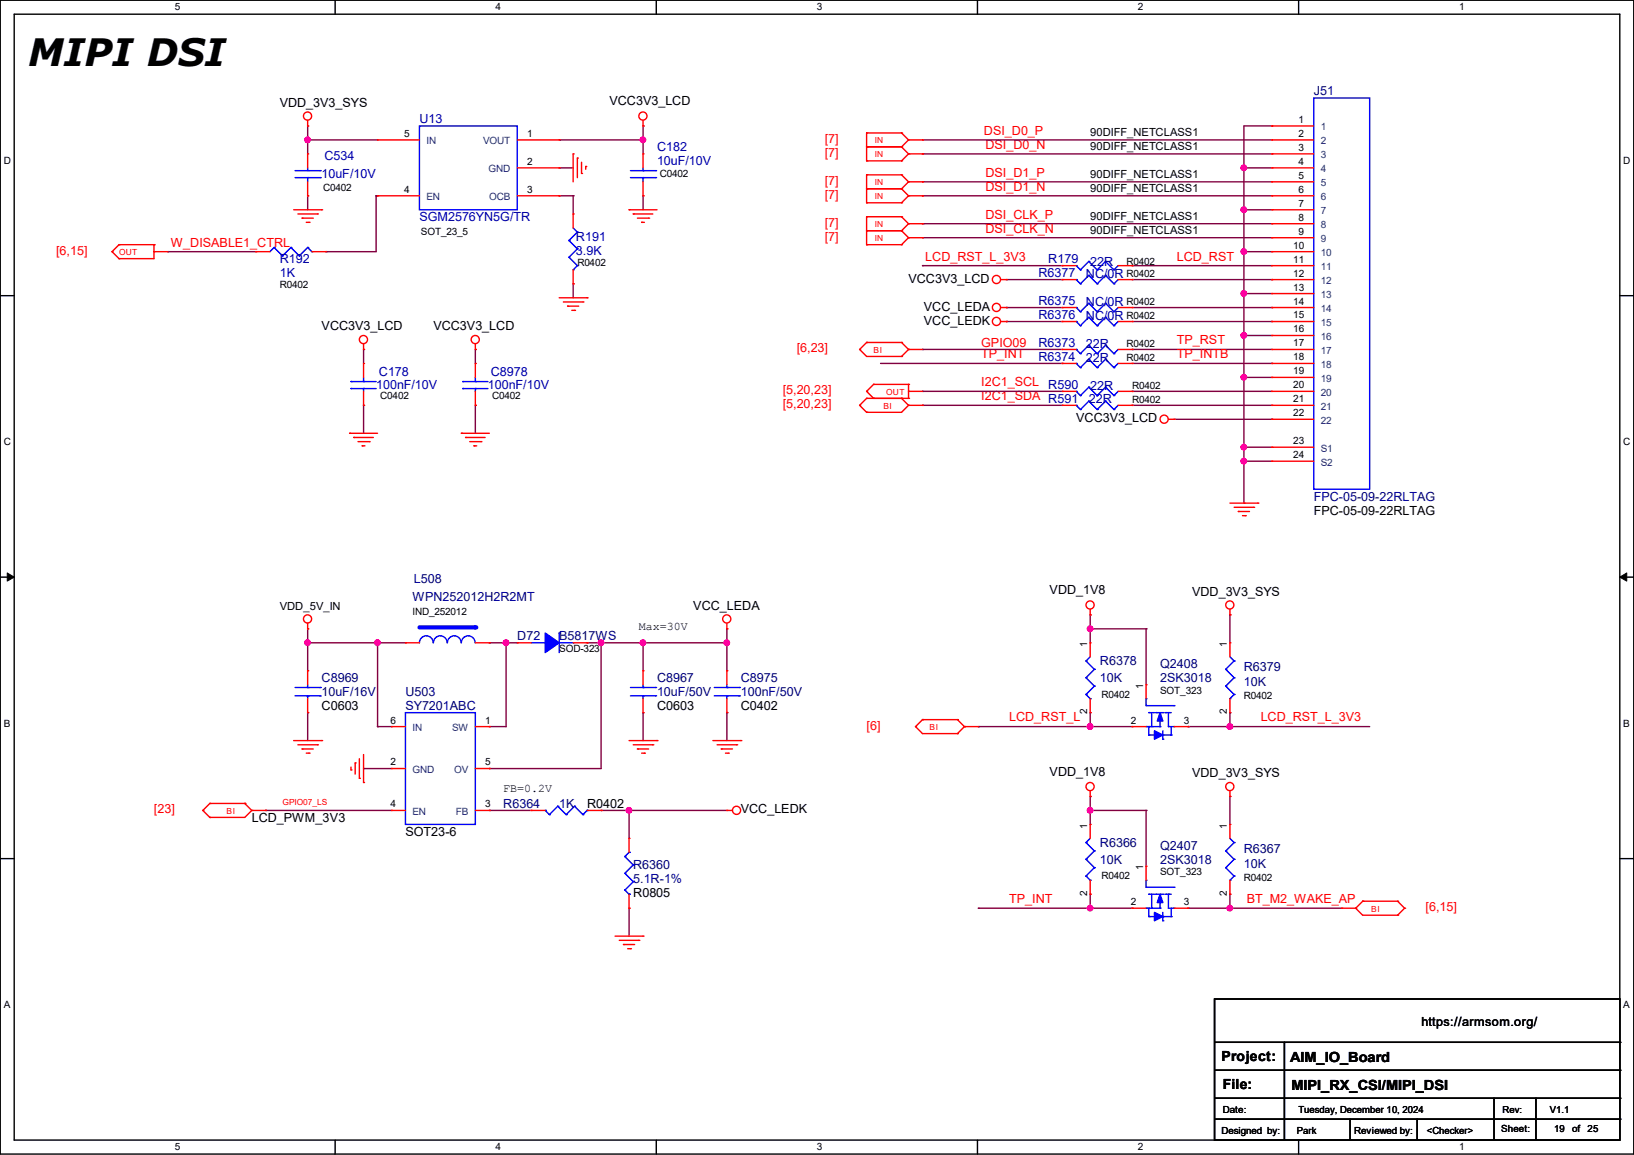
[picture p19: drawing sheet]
<svg xmlns="http://www.w3.org/2000/svg" width="297mm" height="210mm" viewBox="0 0 297 210" stroke-linecap="round" stroke-linejoin="round" font-family="sans-serif">
<defs><g id="words">
<text font-size="6.9" x="5.1" y="12">MIPI DSI</text>
<g font-size="2.5">
<text x="222" y="192.9">Project:</text>
<text x="222.3" y="198">File:</text>
<text x="234.5" y="193.2">AIM_IO_Board</text>
<text x="234.7" y="198.2">MIPI_RX_CSI/MIPI_DSI</text>
</g>
<g font-size="2.3" fill="#000080">
<text x="238.8" y="17.4">J51</text>
<text x="238.8" y="91">FPC-05-09-22RLTAG</text>
<text x="75.2" y="106">L508</text>
<text x="75" y="109.3">WPN252012H2R2MT</text>
<text x="94" y="116.4">D72</text>
<text x="101.7" y="116.4">B5817WS</text>
<text x="58.5" y="124">C8969</text>
<text x="119.4" y="124">C8967</text>
<text x="134.7" y="124">C8975</text>
<text x="199.9" y="121">R6378</text>
<text x="199.9" y="124">10K</text>
<text x="210.9" y="121.5">Q2408</text>
<text x="210.9" y="124">2SK3018</text>
<text x="226.1" y="122">R6379</text>
<text x="226.1" y="124.8">10K</text>
<text x="58.5" y="126.6">10uF/16V</text>
<text x="73.7" y="126.6">U503</text>
<text x="73.7" y="129.1">SY7201ABC</text>
<text x="119.4" y="126.6">10uF/50V</text>
<text x="134.7" y="126.6">100nF/50V</text>
<text x="91.5" y="146.9">R6364</text>
<text x="101.6" y="146.9">1K</text>
<text x="199.9" y="154">R6366</text>
<text x="210.9" y="154.5">Q2407</text>
<text x="226.1" y="155">R6367</text>
<text x="115.1" y="158.1">R6360</text>
<text x="115.1" y="160.6">5.1R-1%</text>
<text x="199.9" y="157.1">10K</text>
<text x="210.9" y="157.1">2SK3018</text>
<text x="226.1" y="157.8">10K</text>
</g>
<g font-size="2.3">
<text x="50.8" y="19.4">VDD_3V3_SYS</text>
<text x="110.8" y="19.1">VCC3V3_LCD</text>
<text x="165.1" y="51.4">VCC3V3_LCD</text>
<text x="167.9" y="56.5">VCC_LEDA</text>
<text x="167.9" y="59">VCC_LEDK</text>
<text x="58.5" y="60">VCC3V3_LCD</text>
<text x="78.8" y="60">VCC3V3_LCD</text>
<text x="195.6" y="76.8">VCC3V3_LCD</text>
<text x="238.8" y="93.6">FPC-05-09-22RLTAG</text>
<text x="126" y="110.8">VCC_LEDA</text>
<text x="190.8" y="108">VDD_1V8</text>
<text x="216.7" y="108.3">VDD_3V3_SYS</text>
<text x="58.5" y="129.1">C0603</text>
<text x="119.4" y="129.1">C0603</text>
<text x="134.7" y="129.1">C0402</text>
<text x="190.8" y="141.1">VDD_1V8</text>
<text x="216.7" y="141.3">VDD_3V3_SYS</text>
<text x="45.8" y="149.4">LCD_PWM_3V3</text>
<text x="106.7" y="146.9">R0402</text>
<text x="134.7" y="147.9">VCC_LEDK</text>
<text x="73.7" y="152">SOT23-6</text>
<text x="115.1" y="163.2">R0805</text>
<text x="258.4" y="186.5">https://armsom.org/</text>
</g>
<g font-size="2.3" fill="#0000a0">
<text x="76.2" y="22.4">U13</text>
<text x="59" y="29">C534</text>
<text x="119.4" y="27.5">C182</text>
<text x="58.5" y="32.3">10uF/10V</text>
<text x="119.4" y="30.1">10uF/10V</text>
<text x="76.2" y="40.2">SGM2576YN5G/TR</text>
<text x="50.8" y="47.8">R192</text>
<text x="104.7" y="43.8">R191</text>
<text x="104.7" y="46.3">3.9K</text>
<text x="190.5" y="47.8">R179</text>
<text x="50.8" y="50.4">1K</text>
<text x="188.8" y="50.4">R6377</text>
<text x="197.4" y="50.6">NC/0R</text>
<text x="198.2" y="48.3">22R</text>
<text x="188.8" y="55.5">R6375</text>
<text x="188.8" y="58">R6376</text>
<text x="197.4" y="55.7">NC/0R</text>
<text x="197.4" y="58.3">NC/0R</text>
<text x="188.8" y="65.6">R6374</text>
<text x="188.8" y="63.1">R6373</text>
<text x="197.4" y="65.9">22R</text>
<text x="197.4" y="63.3">22R</text>
<text x="68.4" y="70.7">100nF/10V</text>
<text x="68.9" y="68.4">C178</text>
<text x="88.7" y="70.7">100nF/10V</text>
<text x="89.2" y="68.4">C8978</text>
<text x="190.5" y="70.7">R590</text>
<text x="198.2" y="71">22R</text>
<text x="197.9" y="73.2">22R</text>
</g>
<g font-size="2.3" fill="#f00">
<text x="149.9" y="26">[7]</text>
<text x="149.9" y="28.5">[7]</text>
<text x="178.9" y="24.5">DSI_D0_P</text>
<text x="179.1" y="27.1">DSI_D0_N</text>
<text x="149.9" y="33.6">[7]</text>
<text x="179.1" y="32.1">DSI_D1_P</text>
<text x="179.1" y="34.7">DSI_D1_N</text>
<text x="149.9" y="36.2">[7]</text>
<text x="149.9" y="41.2">[7]</text>
<text x="179.1" y="39.8">DSI_CLK_P</text>
<text x="10.2" y="46.3">[6,15]</text>
<text x="31" y="44.8">W_DISABLE1_CTRL</text>
<text x="149.9" y="43.8">[7]</text>
<text x="168.2" y="47.4">LCD_RST_L_3V3</text>
<text x="179.1" y="42.3">DSI_CLK_N</text>
<text x="213.9" y="47.4">LCD_RST</text>
<text x="144.8" y="64.1">[6,23]</text>
<text x="178.4" y="65.2">TP_INT</text>
<text x="178.4" y="63">GPIO09</text>
<text x="213.9" y="62.6">TP_RST</text>
<text x="213.9" y="65.2">TP_INTB</text>
<text x="142.3" y="71.7">[5,20,23]</text>
<text x="178.4" y="70.2">I2C1_SCL</text>
<text x="142.3" y="74.3">[5,20,23]</text>
<text x="178.4" y="72.8">I2C1_SDA R591</text>
<text x="183.4" y="131.2">LCD_RST_L</text>
<text x="229.2" y="131.2">LCD_RST_L_3V3</text>
<text x="157.5" y="132.7">[6]</text>
<text x="28" y="147.9">[23]</text>
<text x="183.4" y="164.2">TP_INT</text>
<text x="226.6" y="164.2">BT_M2_WAKE_AP</text>
<text x="259.1" y="165.7">[6,15]</text>
</g>
<g font-size="2.1">
<text x="116.1" y="114.5">Max=30V</text>
<text x="91.5" y="143.9">FB=0.2V</text>
</g>
<g font-size="2">
<text x="198.2" y="27.3">90DIFF_NETCLASS1</text>
<text x="198.2" y="24.8">90DIFF_NETCLASS1</text>
<text x="198.2" y="32.4">90DIFF_NETCLASS1</text>
<text x="198.2" y="35">90DIFF_NETCLASS1</text>
<text x="198.2" y="40">90DIFF_NETCLASS1</text>
<text x="198.2" y="42.6">90DIFF_NETCLASS1</text>
<text x="50.8" y="110.9">VDD_5V_IN</text>
</g>
<g font-size="1.8">
<text x="31.7" y="1.9">5</text>
<text x="90.1" y="1.9">4</text>
<text x="148.5" y="1.9">3</text>
<text x="206.8" y="1.9">2</text>
<text x="265.2" y="1.9">1</text>
<text x="236.1" y="22.4">1</text>
<text x=".7" y="29.8">D</text>
<text x="73.5" y="24.9">5</text>
<text x="95.8" y="30">2</text>
<text x="95.8" y="24.9">1</text>
<text x="236.1" y="24.9">2</text>
<text x="236.1" y="27.4">3</text>
<text x="236.1" y="30">4</text>
<text x="295.1" y="29.8">D</text>
<text x="58.7" y="34.7">C0402</text>
<text x="73.5" y="35.1">4</text>
<text x="95.8" y="35.1">3</text>
<text x="119.9" y="32.1">C0402</text>
<text x="236.1" y="32.5">5</text>
<text x="236.1" y="35.1">6</text>
<text x="236.1" y="37.6">7</text>
<text x="236.1" y="40.1">8</text>
<text x="76.5" y="42.8">SOT_23_5</text>
<text x="235.1" y="45.2">10</text>
<text x="235.1" y="47.8">11</text>
<text x="236.1" y="42.7">9</text>
<text x="50.8" y="52.5">R0402</text>
<text x="104.9" y="48.4">R0402</text>
<text x="204.8" y="50.4">R0402</text>
<text x="204.8" y="48.1">R0402</text>
<text x="235.1" y="50.3">12</text>
<text x="235.1" y="52.8">13</text>
<text x="204.8" y="55.5">R0402</text>
<text x="204.8" y="58">R0402</text>
<text x="235.1" y="55.4">14</text>
<text x="235.1" y="57.9">15</text>
<text x="204.8" y="65.7">R0402</text>
<text x="204.8" y="63.1">R0402</text>
<text x="235.1" y="60.5">16</text>
<text x="235.1" y="63">17</text>
<text x="235.1" y="65.5">18</text>
<text x="205.8" y="70.7">R0402</text>
<text x="235.1" y="68.1">19</text>
<text x="235.1" y="70.6">20</text>
<text x="69.1" y="72.5">C0402</text>
<text x="89.5" y="72.5">C0402</text>
<text x="205.8" y="73.3">R0402</text>
<text x="235.1" y="73.2">21</text>
<text x="235.1" y="75.7">22</text>
<text x=".7" y="80.9">C</text>
<text x="235.1" y="80.8">23</text>
<text x="235.1" y="83.3">24</text>
<text x="295.1" y="80.9">C</text>
<text x="75" y="111.9">IND_252012</text>
<text x="101.6" y="118.5">SOD-323</text>
<text x="197.6" y="117.6" transform="rotate(-90 197.6 117.6)">1</text>
<text x="223" y="117.6" transform="rotate(-90 223 117.6)">1</text>
<text x="207.8" y="125.3" transform="rotate(-90 207.8 125.3)">1</text>
<text x="71" y="131.6">6</text>
<text x="88.2" y="131.6">1</text>
<text x="197.6" y="129.8" transform="rotate(-90 197.6 129.8)">2</text>
<text x="200.2" y="126.9">R0402</text>
<text x="205.6" y="131.6">2</text>
<text x="210.9" y="126.1">SOT_323</text>
<text x="215.2" y="131.6">3</text>
<text x="223" y="129.8" transform="rotate(-90 223 129.8)">2</text>
<text x="226.1" y="127.1">R0402</text>
<text x=".7" y="132.1">B</text>
<text x="295.1" y="132.1">B</text>
<text x="71" y="139.2">2</text>
<text x="88.2" y="139.2">5</text>
<text x="71" y="146.8">4</text>
<text x="88.2" y="146.8">3</text>
<text x="197.6" y="150.7" transform="rotate(-90 197.6 150.7)">1</text>
<text x="223" y="150.7" transform="rotate(-90 223 150.7)">1</text>
<text x="200.2" y="159.9">R0402</text>
<text x="207.8" y="158.3" transform="rotate(-90 207.8 158.3)">1</text>
<text x="210.9" y="159.1">SOT_323</text>
<text x="226.1" y="160.1">R0402</text>
<text x="197.6" y="162.9" transform="rotate(-90 197.6 162.9)">2</text>
<text x="205.6" y="164.6">2</text>
<text x="215.2" y="164.6">3</text>
<text x="223" y="162.9" transform="rotate(-90 223 162.9)">2</text>
<text x=".7" y="183.3">A</text>
<text x="295.1" y="183.3">A</text>
<text x="222.3" y="202.3">Date:</text>
<text x="236" y="202.3">Tuesday, December 10, 2024</text>
<text x="281.7" y="202.3">V1.1</text>
<text x="31.7" y="209.2">5</text>
<text x="90.1" y="209.2">4</text>
<text x="148.5" y="209.2">3</text>
<text x="206.8" y="209.2">2</text>
<text x="222" y="206.1">Designed by:</text>
<text x="235.7" y="206.1">Park</text>
<text x="246.2" y="206.1">Reviewed by:</text>
<text x="259.4" y="206.1">&lt;Checker&gt;</text>
<text x="265.2" y="209.2">1</text>
<text x="272.8" y="205.9">Sheet:</text>
<text x="282.5" y="205.9">19</text>
<text x="285.8" y="205.9">of</text>
<text x="288.6" y="205.9">25</text>
</g>
<g font-size="1.8" fill="#004080">
<text x="240.1" y="23.7">1</text>
<text x="77.5" y="26.2">IN</text>
<text x="87.8" y="26.2">VOUT</text>
<text x="240.1" y="26.2">2</text>
<text x="240.1" y="28.8">3</text>
<text x="88.8" y="31.3">GND</text>
<text x="240.1" y="31.3">4</text>
<text x="240.1" y="33.9">5</text>
<text x="77.5" y="36.4">EN</text>
<text x="88.9" y="36.4">OCB</text>
<text x="240.1" y="36.4">6</text>
<text x="240.1" y="38.9">7</text>
<text x="240.1" y="41.5">8</text>
<text x="240.1" y="44">9</text>
<text x="240.1" y="46.6">10</text>
<text x="240.1" y="49.1">11</text>
<text x="240.1" y="51.6">12</text>
<text x="240.1" y="54.2">13</text>
<text x="240.1" y="56.7">14</text>
<text x="240.1" y="59.3">15</text>
<text x="240.1" y="61.8">16</text>
<text x="240.1" y="64.3">17</text>
<text x="240.1" y="66.9">18</text>
<text x="240.1" y="69.4">19</text>
<text x="240.1" y="72">20</text>
<text x="240.1" y="74.5">21</text>
<text x="240.1" y="77">22</text>
<text x="240.1" y="82.1">S1</text>
<text x="240.1" y="84.7">S2</text>
<text x="75" y="132.9">IN</text>
<text x="82.2" y="132.9">SW</text>
<text x="75" y="140.5">GND</text>
<text x="82.5" y="140.5">OV</text>
<text x="75" y="148.2">EN</text>
<text x="82.8" y="148.2">FB</text>
</g>
<text font-size="1.7" x="273.1" y="202.3">Rev:</text>
<g font-size="1.5" fill="#f00">
<text x="159" y="26.1">IN</text>
<text x="159" y="28.6">IN</text>
<text x="159" y="33.7">IN</text>
<text x="159" y="36.2">IN</text>
<text x="159" y="41.3">IN</text>
<text x="21.6" y="46.4">OUT</text>
<text x="159" y="43.9">IN</text>
<text x="158.8" y="64.2">BI</text>
<text x="161.1" y="71.8">OUT</text>
<text x="160.6" y="74.3">BI</text>
<text x="169" y="132.8">BI</text>
<text x="41.2" y="148">BI</text>
<text x="51.4" y="146.4">GPIO07_LS</text>
<text x="249.2" y="165.8">BI</text>
</g>
</g></defs>
<path d="M0 0h297v209.8h-297zM2.6 2.6h291.8v204.7h-291.8z" fill="none" stroke="#000" stroke-width=".25"/>
<g fill="#fff">
<path d="M31.7 .3h1v2h-1z"/>
<path d="M31.7 207.6h1v1.9h-1z"/>
</g>
<path d="M60.9 0v2.6M60.9 207.3v2.5" fill="none" stroke="#000" stroke-width=".25"/>
<g fill="#fff">
<path d="M90.1 .3h1v2h-1z"/>
<path d="M90.1 207.6h1v1.9h-1z"/>
</g>
<path d="M119.3 0v2.6M119.3 207.3v2.5" fill="none" stroke="#000" stroke-width=".25"/>
<g fill="#fff">
<path d="M148.5 .3h.9v2h-.9z"/>
<path d="M148.5 207.6h.9v1.9h-.9z"/>
</g>
<path d="M177.7 0v2.6M177.7 207.3v2.5" fill="none" stroke="#000" stroke-width=".25"/>
<g fill="#fff">
<path d="M206.8 .3h1v2h-1z"/>
<path d="M206.8 207.6h1v1.9h-1z"/>
</g>
<path d="M236.1 0v2.6M236.1 207.3v2.5" fill="none" stroke="#000" stroke-width=".25"/>
<g fill="#fff">
<path d="M265.2 .3h1v2h-1z"/>
<path d="M265.2 207.6h1v1.9h-1z"/>
<path d="M.7 28.2h1.2v1.9h-1.2z"/>
<path d="M295.1 28.2h1.2v1.9h-1.2z"/>
<path d="M.7 79.3h1.2v2h-1.2z"/>
<path d="M295.1 79.3h1.2v2h-1.2z"/>
</g>
<path d="M0 53.8h2.6M294.4 53.8h2.6" fill="none" stroke="#000" stroke-width=".25"/>
<g fill="#fff">
<path d="M.7 130.5h1.2v2h-1.2z"/>
<path d="M295.1 130.5h1.1v2h-1.1z"/>
</g>
<path d="M0 104.9h2.6M294.4 104.9h2.6" fill="none" stroke="#000" stroke-width=".25"/>
<path d="M1.3 104.2l1.3 .7-1.3 .8zM294.4 104.9l1.3-.7v1.5z" fill="#000" stroke="#000" stroke-width=".18"/>
<g fill="#fff">
<path d="M.7 181.7h1.2v2h-1.2z"/>
<path d="M295.1 181.7h1.1v2h-1.1z"/>
</g>
<g fill="none" stroke="#000" stroke-width=".25">
<path d="M0 156.1h2.6M294.4 156.1h2.6M220.8 181.7h73.6v25.6h-73.6zM220.8 189.5h73.6M220.8 194.6h73.6M220.8 199.7h73.6M233.5 189.5v17.8M271.6 199.7v7.6M279.2 199.7v7.6M294.4 189.5h.1M294.4 194.6h.1M294.4 199.7h.1"/>
<path d="M220.8 203.5h73.6M233.5 207.3h.1M245.4 207.3h.1M245.4 203.5v3.8M257.6 207.3h.1M257.6 203.5v3.8M271.6 207.3h.1M279.2 207.3h.1M294.4 203.5h.1"/>
</g>
<g fill="none" stroke="#800040" stroke-width=".25">
<path d="M55.9 35.6h.1M55.9 22.9h.1M55.9 25.4h.1M55.9 25.4h12.7M55.9 22.9v5.1M55.9 35.6v2.5M68.4 35.6h.1M68.4 35.6v10.2h-9.2M68.4 35.6h.2M101.6 25.4h.1M101.6 30.5h.1M101.6 35.6h.1"/>
<path d="M101.6 25.4h15.3M101.6 30.5h2.6M101.6 35.6h2.6M104.2 35.6h.1M104.2 35.6v3.3M116.9 22.9h.1M116.9 35.6h.1M116.9 25.4h.1M116.9 22.9v5.1M116.9 35.6v2.5M167.7 28h.1M167.7 25.4h.1"/>
<path d="M167.7 33.1h.1M167.7 35.6h.1M167.7 25.4h63.5M167.7 35.6h63.5M167.7 28h63.5M167.7 33.1h63.5M226.1 30.5h.1M226.1 38.1h.1M226.1 30.5h5.1M226.1 38.1h5.1M231.2 22.9h.1M231.2 22.9h-5.1v68.6"/>
<path d="M30.5 45.8h.1M30.5 45.8h16M59.2 45.8h.1M104.2 51.6h.1M104.2 51.6v2.5M167.7 40.7h.1M167.7 43.2h.1M167.7 48.3h.1M167.7 48.3h25.4M167.7 40.7h63.5M167.7 43.2h63.5M182.9 55.9h.1"/>
<path d="M182.9 58.5h.1M182.9 50.8h.1M182.9 55.9h10.2M182.9 58.5h10.2M182.9 50.8h10.2M205.8 48.3h.1M205.8 48.3h25.4M205.8 55.9h25.4M205.8 58.5h25.4M205.8 50.8h25.4M226.1 45.8h.1M226.1 53.4h.1"/>
<path d="M226.1 45.8h5.1M226.1 53.4h5.1M231.2 55.9h.1M231.2 58.5h.1M231.2 50.8h.1M66.1 73.7h.1M66.1 63.5h.1M66.1 63.5v2.6M66.1 73.7v5.1M86.4 73.7h.1M86.4 63.5h.1M86.4 63.5v2.6"/>
<path d="M86.4 73.7v5.1M160.1 66.1h33M167.7 63.5h.1M167.7 73.7h.1M167.7 71.2h.1M167.7 63.5h25.4M167.7 71.2h25.4M167.7 73.7h25.4M193.1 66.1h.1M205.8 71.2h.1M205.8 73.7h.1M205.8 63.5h.1"/>
<path d="M205.8 66.1h25.4M205.8 63.5h25.4M205.8 71.2h25.4M205.8 73.7h25.4M213.4 76.2h17.8M226.1 61h.1M226.1 68.6h.1M226.1 61h5.1M226.1 68.6h5.1M231.2 76.2h.1M231.2 66.1h.1M226.1 81.3h.1"/>
<path d="M226.1 83.9h.1M226.1 91.5h.1M226.1 81.3h5.1M226.1 83.9h5.1M55.9 114.3h.1M55.9 116.9h.1M55.9 114.3v7.7M55.9 116.9h17.8M68.6 116.9h.1M68.6 116.9v15.2M88.9 116.9h.1M88.9 116.9h5.1"/>
<path d="M92 116.9h.1M92 116.9v15.2h-3.1M106.7 116.9h.1M106.7 116.9h25.4M109.3 116.9h.1M109.3 116.9v22.8h-20.4M116.9 116.9h.1M116.9 116.9v5.1M132.1 116.9h.1M132.1 114.3h.1M132.1 114.3v7.7M198.2 111.8h.1"/>
<path d="M198.2 114.3h.1M198.2 111.8v5.1M198.2 114.3h10.1M208.3 114.3h.1M208.3 114.3v10.2M223.6 111.8h.1M223.6 111.8v5.1M55.9 129.6h.1M55.9 129.6v5.1M66.1 139.7h.1M66.1 139.7h5.1M68.6 132.1h.1"/>
<path d="M68.6 132.1h2.6M88.9 132.1h.1M88.9 139.7h.1M116.9 129.6h.1M116.9 129.6v5.1M132.1 129.6h.1M132.1 129.6v5.1M177.8 132.1h.1M177.8 132.1h28M198.2 129.6h.1M198.2 132.1h.1M198.2 129.6v2.5"/>
<path d="M215.9 132.1h.1M215.9 132.1h33.1M223.6 132.1h.1M223.6 129.6h.1M223.6 129.6v2.5M48.3 147.4h.1M48.3 147.4h22.9M88.9 147.4h.1M88.9 147.4h7.7M109.3 147.4h.1M109.3 147.4h22.8M114.3 147.4h.1"/>
<path d="M114.3 147.4v5M198.2 144.8h.1M198.2 147.4h.1M198.2 147.4h10.1M198.2 144.8v5.1M208.3 147.4h.1M208.3 147.4v10.1M223.6 144.8h.1M223.6 144.8v5.1M114.3 165.1h.1M114.3 165.1v5.1M177.8 165.1h.1"/>
<path d="M177.8 165.1h28M198.2 162.6h.1M198.2 165.1h.1M198.2 162.6v2.5M215.9 165.1h.1M215.9 165.1h28M223.6 165.1h.1M223.6 162.6h.1M223.6 162.6v2.5"/>
</g>
<g fill="#f0f" stroke="#f0f" stroke-width=".25">
<circle cx="116.9" cy="25.4" r=".49"/>
<circle cx="132.1" cy="116.9" r=".49"/>
<circle cx="114.3" cy="147.3" r=".49"/>
<circle cx="116.9" cy="116.9" r=".49"/>
<circle cx="55.9" cy="116.9" r=".49"/>
<circle cx="92" cy="116.9" r=".49"/>
<circle cx="68.6" cy="116.9" r=".49"/>
<circle cx="109.2" cy="116.9" r=".49"/>
<circle cx="223.5" cy="165.1" r=".49"/>
<circle cx="198.1" cy="147.3" r=".49"/>
<circle cx="198.1" cy="165.1" r=".49"/>
<circle cx="55.9" cy="25.4" r=".49"/>
<circle cx="226.1" cy="30.5" r=".49"/>
<circle cx="226.1" cy="38.1" r=".49"/>
<circle cx="226.1" cy="45.7" r=".49"/>
<circle cx="226.1" cy="53.4" r=".49"/>
<circle cx="226.1" cy="61" r=".49"/>
<circle cx="226.1" cy="68.6" r=".49"/>
<circle cx="226.1" cy="81.3" r=".49"/>
<circle cx="226.1" cy="83.8" r=".49"/>
<circle cx="223.5" cy="132.1" r=".49"/>
<circle cx="198.1" cy="114.3" r=".49"/>
<circle cx="198.1" cy="132.1" r=".49"/>
</g>
<g fill="none" stroke="#f00" stroke-width=".25">
<path d="M53.4 38.1h5.1M54.1 38.9h3.6M54.9 39.7h.1M54.9 39.7h2M55.9 22.9h.1M55.9 28h.1M55.9 35.6h.1M55.9 21.9v1M55.9 28v2.5M55.9 33.1v2.5M57.7 38.9h.1M58.5 38.1h.1"/>
<path d="M68.6 35.6h.1M68.6 25.4h.1M68.6 25.4h7.6M68.6 35.6h7.6M94 25.4h7.6M94 35.6h7.6M94 30.5h7.6M101.6 35.6h.1M101.6 30.5h.1M101.6 25.4h.1M104.2 28h.1M104.2 38.9h.1"/>
<path d="M104.2 28v5.1M104.2 38.9v2.5M104.9 28.7h.1M104.9 28.7v3.6M105.7 31.5h.1M105.7 29.5v2M106.5 30.3h.1M106.5 30.3v.5M114.3 38.1h.1M114.3 38.1h5.1M115.1 38.9h.1M115.1 38.9h3.6"/>
<path d="M115.9 39.7h2M116.9 22.9h.1M116.9 28h.1M116.9 35.6h.1M116.9 21.9v1M116.9 28v2.5M116.9 33.1v2.5M117.9 39.7h.1M157.5 24.2h.1M157.5 26.7h.1M157.5 29.3h.1M157.5 31.8h.1"/>
<path d="M157.5 34.3h.1M157.5 36.9h.1M157.5 39.4h.1M157.5 24.2h6.4M157.5 24.2v5.1M157.5 31.8v5.1M157.5 39.4v5.1M157.5 26.7h6.4M157.5 29.3h6.4M157.5 31.8h6.4M157.5 34.3h6.4M157.5 36.9h6.4"/>
<path d="M157.5 39.4h6.4M163.9 26.7h.1M163.9 24.2h.1M163.9 29.3h.1M163.9 34.3h.1M163.9 31.8h.1M163.9 36.9h.1M163.9 39.4h.1M163.9 24.2l1.2 1.2M163.9 26.7l1.2 1.3M163.9 31.8l1.2 1.3M163.9 34.3l1.2 1.3"/>
<path d="M163.9 39.4l1.2 1.3M165.1 25.4h.1M165.1 28h.1M165.1 33.1h.1M165.1 35.6h.1M165.1 25.4l-1.2 1.3M165.1 25.4h2.6M165.1 28l-1.2 1.3M165.1 28h2.6M165.1 33.1l-1.2 1.2M165.1 33.1h2.6M165.1 35.6l-1.2 1.3"/>
<path d="M165.1 35.6h2.6M167.7 25.4h.1M167.7 28h.1M167.7 33.1h.1M167.7 35.6h.1M231.2 22.9h.1M231.2 25.4h.1M231.2 28h.1M231.2 30.5h.1M231.2 33.1h.1M231.2 35.6h.1M231.2 38.1h.1"/>
<path d="M231.2 38.1h7.6M231.2 25.4h7.6M231.2 28h7.6M231.2 33.1h7.6M231.2 35.6h7.6M231.2 22.9h7.6M231.2 30.5h7.6M20.4 45.8h.1M20.4 45.8l1.2 1.2M21.6 44.5h.1M21.6 47h.1M21.6 44.5h6.4"/>
<path d="M21.6 44.5l-1.2 1.3M28 44.5h.1M28 45.8h.1M28 44.5v2.5h-6.4M28 45.8h2.5M46.5 45.8h.1M46.5 45.8h2.6M55.7 40.4h.5M56.2 40.4h.1M56.7 45.8h2.5M59.2 45.8h.1M101.6 54.1h5.1"/>
<path d="M102.4 54.9h3.6M103.2 55.7h.1M103.2 55.7h2M103.9 56.4h.5M104.2 51.6h.1M104.2 49.1v2.5M104.4 56.4h.1M106 54.9h.1M106.7 54.1h.1M116.6 40.4h.1M116.6 40.4h.5M157.5 42h.1"/>
<path d="M157.5 44.5h.1M157.5 42h6.4M157.5 44.5h6.4M163.9 42h.1M163.9 44.5h.1M163.9 42l1.2 1.2M165.1 40.7h.1M165.1 43.2h.1M165.1 40.7l-1.2 1.3M165.1 40.7h2.6M165.1 43.2l-1.2 1.3M165.1 43.2h2.6"/>
<path d="M167.7 40.7h.1M167.7 43.2h.1M181.9 55.9h1M181.9 58.5h1M181.9 50.8h1M182.9 55.9h.1M182.9 58.5h.1M182.9 50.8h.1M193.1 55.9h.1M193.1 58.5h.1M193.1 50.8h.1M193.1 48.3h.1"/>
<path d="M193.1 55.9h2.5M193.1 58.5h2.5M193.1 50.8h2.5M193.1 48.3h2.5M203.2 55.9h2.6M203.2 58.5h2.6M203.2 50.8h2.6M203.2 48.3h2.6M205.8 55.9h.1M205.8 58.5h.1M205.8 50.8h.1M205.8 48.3h.1"/>
<path d="M231.2 40.7h.1M231.2 43.2h.1M231.2 45.8h.1M231.2 48.3h.1M231.2 50.8h.1M231.2 53.4h.1M231.2 55.9h.1M231.2 58.5h.1M231.2 55.9h7.6M231.2 58.5h7.6M231.2 50.8h7.6M231.2 40.7h7.6"/>
<path d="M231.2 43.2h7.6M231.2 45.8h7.6M231.2 48.3h7.6M231.2 53.4h7.6M63.5 78.8h.1M63.5 78.8h5.1M64.3 79.5h.1M64.3 79.5h3.6M66.1 63.5h.1M66.1 73.7h.1M66.1 66.1h.1M66.1 62.5v1"/>
<path d="M66.1 66.1v2.5M66.1 71.2v2.5M83.9 78.8h.1M83.9 78.8h5M84.6 79.5h.1M84.6 79.5h3.6M86.4 63.5h.1M86.4 73.7h.1M86.4 66.1h.1M86.4 62.5v1M86.4 66.1v2.5M86.4 71.2v2.5"/>
<path d="M156.3 63.5h.1M156.3 73.7h.1M156.3 63.5l1.2 1.3h6.4M156.3 73.7l1.2 1.3M157.5 62.3h.1M157.5 72.4h.1M157.5 75h.1M157.5 71.2h.1M157.5 62.3l-1.2 1.2M157.5 62.3h6.4M157.5 72.4h7.6M157.5 72.4l-1.2 1.3"/>
<path d="M157.5 71.2l1.3 1.2M158.8 69.9h.1M158.8 72.4h.1M158.8 69.9l-1.3 1.3M158.8 69.9h6.3M163.9 64.8h.1M163.9 62.3h.1M163.9 72.4h.1M163.9 62.3l1.2 1.2M163.9 72.4l1.2 1.3M165.1 63.5h.1M165.1 73.7h.1"/>
<path d="M165.1 71.2h.1M165.1 69.9h.1M165.1 72.4h.1M165.1 63.5h2.6M165.1 63.5l-1.2 1.3M165.1 73.7h2.6M165.1 73.7l-1.2 1.3h-6.4M165.1 71.2h2.6M165.1 69.9v2.5M167.7 73.7h.1M193.1 66.1h.1M193.1 73.7h.1"/>
<path d="M193.1 63.5h.1M193.1 71.2h.1M193.1 63.5h2.5M193.1 73.7h2.5M193.1 71.2h2.5M193.1 66.1h2.5M203.2 63.5h2.6M203.2 73.7h2.6M203.2 71.2h2.6M203.2 66.1h2.6M205.8 66.1h.1M205.8 73.7h.1"/>
<path d="M205.8 63.5h.1M205.8 71.2h.1M212.4 76.2h1M213.4 76.2h.1M231.2 61h.1M231.2 63.5h.1M231.2 66.1h.1M231.2 68.6h.1M231.2 71.2h.1M231.2 73.7h.1M231.2 76.2h.1M231.2 76.2h7.6"/>
<path d="M231.2 63.5h7.6M231.2 73.7h7.6M231.2 71.2h7.6M231.2 66.1h7.6M231.2 61h7.6M231.2 68.6h7.6M65.1 80.3h2M65.8 81.1h.1M65.8 81.1h.5M67.1 80.3h.1M85.4 80.3h2M86.1 81.1h.1"/>
<path d="M86.1 81.1h.6M87.4 80.3h.1M223.6 91.5h5M224.3 92.2h3.6M225.1 93h.1M225.1 93h2M225.8 93.8h.6M226.4 93.8h.1M227.9 92.2h.1M228.6 91.5h.1M231.2 81.3h.1M231.2 83.9h.1"/>
<path d="M231.2 81.3h7.6M231.2 83.9h7.6M55.9 114.3h.1M55.9 113.3v1M94 116.9h.1M94 116.9h2.6M104.2 116.9h2.5M106.7 116.9h.1M132.1 114.3h.1M132.1 113.3v1M198.2 111.8h.1M198.2 116.9h.1"/>
<path d="M198.2 110.8v1M198.2 116.9v2.5M223.6 111.8h.1M223.6 116.9h.1M223.6 110.8v1M223.6 116.9v2.5M53.4 134.7h5.1M54.1 135.4h3.6M54.9 136.2h.1M54.9 136.2h2M55.7 136.9h.5M55.9 122h.1"/>
<path d="M55.9 129.6h.1M55.9 122v2.5M55.9 127v2.6M56.2 136.9h.1M57.7 135.4h.1M58.5 134.7h.1M63.8 140h.1M63.8 139.5v.5M64.6 138.7h.1M64.6 138.7v2.1M65.3 138v3.5M66.1 137.2v5.1"/>
<path d="M71.2 139.7h.1M71.2 132.1h.1M71.2 132.1h2.5M71.2 139.7h2.5M86.4 132.1h2.5M86.4 139.7h2.5M88.9 132.1h.1M88.9 139.7h.1M114.3 134.7h5.1M115.1 135.4h3.6M115.9 136.2h.1M115.9 136.2h2"/>
<path d="M116.6 136.9h.5M116.9 122h.1M116.9 129.6h.1M116.9 122v2.5M116.9 127v2.6M117.1 136.9h.1M118.7 135.4h.1M119.4 134.7h.1M129.6 134.7h5.1M130.3 135.4h3.6M131.1 136.2h.1M131.1 136.2h2"/>
<path d="M131.9 136.9h.5M132.1 122h.1M132.1 129.6h.1M132.1 122v2.5M132.1 127v2.6M132.4 136.9h.1M133.9 135.4h.1M134.7 134.7h.1M166.4 132.1h.1M166.4 132.1l1.3 1.3h6.3M167.7 130.9h.1M167.7 130.9l-1.3 1.2"/>
<path d="M167.7 130.9h6.3M174 133.4h.1M174 130.9h.1M174 130.9l1.3 1.2M175.3 132.1h.1M175.3 132.1h2.5M175.3 132.1l-1.3 1.3M198.2 129.6h.1M198.2 127v2.6M205.8 132.1h.1M205.8 132.1h2.5M208.3 124.5h.1"/>
<path d="M208.3 124.5v2.5M213.4 132.1h2.5M215.9 132.1h.1M223.6 129.6h.1M223.6 127v2.6M36.9 147.4h.1M36.9 147.4l1.2 1.2M38.1 146.1h.1M38.1 148.6h.1M38.1 146.1h6.4M38.1 146.1l-1.2 1.3M44.5 146.1h.1"/>
<path d="M44.5 146.1l1.3 1.3M45.8 147.4h.1M45.8 147.4h2.5M45.8 147.4l-1.3 1.2h-6.4M48.3 147.4h.1M65.3 141.5h.1M66.1 142.3h.1M71.2 147.4h.1M71.2 147.4h2.5M86.4 147.4h2.5M88.9 147.4h.1M96.6 147.4h.1"/>
<path d="M96.6 147.4h2.5M106.7 147.4h2.6M109.3 147.4h.1M114.3 152.4h.1M114.3 152.4v2.6M132.1 147.4h.1M132.1 147.4h1M198.2 144.8h.1M198.2 149.9h.1M198.2 143.8v1M198.2 149.9v2.5M208.3 157.5h.1"/>
<path d="M208.3 157.5v2.6M223.6 144.8h.1M223.6 149.9h.1M223.6 143.8v1M223.6 149.9v2.5M111.8 170.2h5.1M112.6 171h3.5M113.3 171.7h.1M113.3 171.7h2.1M114.1 172.5h.5M114.3 165.1h.1M114.3 162.6v2.5"/>
<path d="M114.6 172.5h.1M116.1 171h.1M116.9 170.2h.1M198.2 162.6h.1M198.2 160.1v2.5M205.8 165.1h.1M205.8 165.1h2.5M213.4 165.1h2.5M215.9 165.1h.1M223.6 162.6h.1M223.6 160.1v2.5M243.9 165.1h.1"/>
<path d="M243.9 165.1h2.5M246.4 165.1h.1M246.4 165.1l1.3 1.3h6.3M247.7 163.9h.1M247.7 163.9h6.3M247.7 163.9l-1.3 1.2M254 163.9h.1M254 166.4h.1M254 163.9l1.3 1.2M255.3 165.1h.1M255.3 165.1l-1.3 1.3"/>
<circle cx="55.9" cy="21.1" r=".74"/>
<circle cx="116.9" cy="21.1" r=".74"/>
<circle cx="181.1" cy="58.4" r=".74"/>
<circle cx="181.1" cy="55.9" r=".74"/>
<circle cx="181.1" cy="50.8" r=".74"/>
<circle cx="66.1" cy="61.7" r=".74"/>
<circle cx="86.4" cy="61.7" r=".74"/>
<circle cx="211.6" cy="76.2" r=".74"/>
<circle cx="55.9" cy="112.5" r=".74"/>
<circle cx="132.1" cy="112.5" r=".74"/>
<circle cx="198.1" cy="110" r=".74"/>
<circle cx="223.5" cy="110" r=".74"/>
<circle cx="133.9" cy="147.3" r=".74"/>
<circle cx="198.1" cy="143" r=".74"/>
<circle cx="223.5" cy="143" r=".74"/>
</g>
<g fill="none" stroke="#00f" stroke-width=".25">
<path d="M238.8 17.8h10.2v71.1h-10.2zM53.6 32.3h4.6M53.6 31h4.6M55.9 31h.1M55.9 32.3h.1M55.9 30.5v.5M55.9 32.3v.8M58.2 32.3h.1M58.2 31h.1M76.2 22.9h17.8v15.2h-17.8zM114.6 32.3h4.6M114.6 31h4.6"/>
<path d="M116.9 31h.1M116.9 32.3h.1M116.9 30.5v.5M116.9 32.3v.8M119.2 32.3h.1M119.2 31h.1M49.8 45h.1M49.8 45l-.7 .8M49.8 45l1.6 1.5M51.4 46.5h.1M52.9 45h.1M52.9 45l-1.5 1.5"/>
<path d="M52.9 45l1.5 1.5M54.4 46.5h.1M55.9 45h.1M55.9 45l-1.5 1.5M55.9 45l.8 .8M56.7 45.8h.1M103.4 43.7h.1M103.4 46.8h.1M103.4 43.7l1.5 1.6M103.4 46.8l1.5 1.5M104.2 49.1h.1M104.2 41.4l.7 .8"/>
<path d="M104.9 42.2h.1M104.9 45.3h.1M104.9 48.3h.1M104.9 42.2l-1.5 1.5M104.9 45.3l-1.5 1.5M104.9 48.3l-.7 .8M195.6 55.9h.1M195.6 58.5h.1M195.6 50.8h.1M195.6 48.3h.1M195.6 55.9l.8 .8M195.6 58.5l.8 .7"/>
<path d="M195.6 50.8l.8 .8M195.6 48.3l.8 .8M196.4 56.7h.1M196.4 59.2h.1M196.4 51.6h.1M196.4 49.1h.1M197.9 55.2h.1M197.9 57.7h.1M197.9 50.1h.1M197.9 47.5h.1M197.9 55.2l1.5 1.5M197.9 55.2l-1.5 1.5"/>
<path d="M197.9 57.7l1.5 1.5M197.9 57.7l-1.5 1.5M197.9 50.1l-1.5 1.5M197.9 50.1l1.5 1.5M197.9 47.5l1.5 1.6M197.9 47.5l-1.5 1.6M199.4 56.7h.1M199.4 59.2h.1M199.4 51.6h.1M199.4 49.1h.1M201 55.2h.1M201 57.7h.1"/>
<path d="M201 50.1h.1M201 47.5h.1M201 55.2l1.5 1.5M201 55.2l-1.6 1.5M201 57.7l1.5 1.5M201 57.7l-1.6 1.5M201 50.1l1.5 1.5M201 50.1l-1.6 1.5M201 47.5l1.5 1.6M201 47.5l-1.6 1.6M202.5 56.7h.1M202.5 59.2h.1"/>
<path d="M202.5 51.6h.1M202.5 49.1h.1M203.2 55.9l-.7 .8M203.2 58.5l-.7 .7M203.2 50.8l-.7 .8M203.2 48.3l-.7 .8M63.8 69.4h.1M63.8 70.7h.1M63.8 69.4h4.6M63.8 70.7h4.6M66.1 70.7h.1M66.1 69.4h.1"/>
<path d="M66.1 68.6v.8M66.1 70.7v.5M84.1 69.4h.1M84.1 70.7h.1M84.1 69.4h4.6M84.1 70.7h4.6M86.4 70.7h.1M86.4 69.4h.1M86.4 68.6v.8M86.4 70.7v.5M195.6 66.1h.1M195.6 73.7h.1"/>
<path d="M195.6 63.5h.1M195.6 71.2h.1M195.6 66.1l.8 .7M195.6 73.7l.8 .8M195.6 63.5l.8 .8M195.6 71.2l.8 .7M196.4 66.8h.1M196.4 74.5h.1M196.4 64.3h.1M196.4 71.9h.1M197.9 65.3h.1M197.9 72.9h.1"/>
<path d="M197.9 62.8h.1M197.9 70.4h.1M197.9 65.3l1.5 1.5M197.9 65.3l-1.5 1.5M197.9 72.9l1.5 1.6M197.9 72.9l-1.5 1.6M197.9 62.8l1.5 1.5M197.9 62.8l-1.5 1.5M197.9 70.4l1.5 1.5M197.9 70.4l-1.5 1.5M199.4 66.8h.1M199.4 74.5h.1"/>
<path d="M199.4 64.3h.1M199.4 71.9h.1M201 65.3h.1M201 72.9h.1M201 62.8h.1M201 70.4h.1M201 65.3l1.5 1.5M201 65.3l-1.6 1.5M201 72.9l1.5 1.6M201 72.9l-1.6 1.6M201 62.8l1.5 1.5M201 62.8l-1.6 1.5"/>
<path d="M201 70.4l1.5 1.5M201 70.4l-1.6 1.5M202.5 66.8h.1M202.5 74.5h.1M202.5 64.3h.1M202.5 71.9h.1M203.2 66.1l-.7 .7M203.2 73.7l-.7 .8M203.2 63.5l-.7 .8M203.2 71.2l-.7 .7M76.2 116.9a1.25 1.25 0 0 1 1.3-1.3 1.25 1.25 0 0 1 1.2 1.3M78.8 116.9a1.25 1.25 0 0 1 1.2-1.3 1.25 1.25 0 0 1 1.3 1.3"/>
<path d="M81.3 116.9a1.25 1.25 0 0 1 1.3-1.3 1.25 1.25 0 0 1 1.2 1.3 1.27 1.27 0 0 1 1.3-1.3 1.27 1.27 0 0 1 1.3 1.3M96.6 116.9h2.5M99.1 116.9h.1M101.6 115.1h.1M101.6 115.1v3.6M101.6 116.9h2.6M104.2 116.9h.1M198.2 119.4l-.8 .8M223.6 119.4l.7 .8M53.6 126.5h4.6M53.6 125h4.6M55.9 125h.1"/>
<path d="M55.9 126.5h.1M55.9 124.5v.5M55.9 126.5v.5M58.2 126.5h.1M58.2 125h.1M73.7 129.6h12.7v20.3h-12.7zM114.6 126.5h4.6M114.6 125h4.6M116.9 125h.1M116.9 126.5h.1M116.9 124.5v.5M116.9 126.5v.5"/>
<path d="M119.2 126.5h.1M119.2 125h.1M129.8 126.5h4.6M129.8 125h4.6M132.1 125h.1M132.1 126.5h.1M132.1 124.5v.5M132.1 126.5v.5M134.4 126.5h.1M134.4 125h.1M197.4 120.2h.1M197.4 123.2h.1"/>
<path d="M197.4 126.3h.1M197.4 120.2l1.5 1.5M197.4 123.2l1.5 1.6M197.4 126.3l.8 .7M198.2 127h.1M198.9 121.7h.1M198.9 124.8h.1M198.9 121.7l-1.5 1.5M198.9 124.8l-1.5 1.5M208.3 132.1h.1M208.3 127h.1M208.3 132.1h2.6"/>
<path d="M208.3 127v1.3h5.1M208.8 129.6h.1M208.8 133.6h.1M208.8 132.1h.1M208.8 129.6h1M208.8 133.6h1M208.8 132.1v1.5M209.3 132.1h.1M209.3 129.6v2.5M210.1 129.6h.1M210.1 129.6h1.5M210.9 132.1h.1"/>
<path d="M210.9 129.6v2.5M211.4 133.6h.1M211.4 134.4h.1M211.4 133.6h1.5M211.4 132.9v1.5M211.9 129.6h.1M211.9 129.6h1M212.4 129.6h.1M212.4 129.6v2.5h1M212.9 133.6h.1M212.9 132.1v1.5M213.4 128.3h.1"/>
<path d="M213.4 132.1h.1M222.8 121.7h.1M222.8 124.8h.1M222.8 121.7l1.5 1.5M222.8 124.8l1.5 1.5M223.6 127h.1M224.3 120.2h.1M224.3 123.2h.1M224.3 126.3h.1M224.3 126.3l-.7 .7M224.3 120.2l-1.5 1.5M224.3 123.2l-1.5 1.6"/>
<path d="M99.1 147.4h.1M99.1 147.4l.8 .7M99.9 148.1h.1M101.4 146.6h.1M101.4 146.6l-1.5 1.5M101.4 146.6l1.5 1.5M102.9 148.1h.1M104.4 146.6h.1M104.4 146.6l-1.5 1.5M104.4 146.6l1.6 1.5M106 148.1h.1M106.7 147.4h.1"/>
<path d="M106.7 147.4l-.7 .7M113.6 155.7h.1M113.6 158.8h.1M113.6 158.8l1.5 1.5M113.6 155.7l1.5 1.6M114.3 155h.1M114.3 155l-.7 .7M115.1 157.3h.1M115.1 157.3l-1.5 1.5M197.4 153.2h.1M197.4 156.3h.1M197.4 159.3h.1"/>
<path d="M197.4 153.2l1.5 1.5M197.4 156.3l1.5 1.5M197.4 159.3l.8 .8M198.2 152.4l-.8 .8M198.9 154.7h.1M198.9 157.8h.1M198.9 154.7l-1.5 1.6M198.9 157.8l-1.5 1.5M222.8 154.7h.1M222.8 157.8h.1M222.8 154.7l1.5 1.6M222.8 157.8l1.5 1.5"/>
<path d="M223.6 152.4l.7 .8M224.3 153.2h.1M224.3 156.3h.1M224.3 159.3h.1M224.3 153.2l-1.5 1.5M224.3 156.3l-1.5 1.5M224.3 159.3l-.7 .8M113.6 161.8h.1M113.6 161.8l.7 .8M114.3 162.6h.1M115.1 160.3h.1M115.1 160.3l-1.5 1.5"/>
<path d="M198.2 160.1h.1M208.3 165.1h.1M208.3 160.1h.1M208.3 160.1v1.2h5.1M208.3 165.1h2.6M208.8 162.6h.1M208.8 166.7h.1M208.8 165.1h.1M208.8 165.1v1.6M208.8 162.6h1M208.8 166.7h1M209.3 165.1h.1"/>
<path d="M209.3 162.6v2.5M210.1 162.6h.1M210.1 162.6h1.5M210.9 165.1h.1M210.9 162.6v2.5M211.4 166.7h.1M211.4 167.4h.1M211.4 165.9v1.5M211.4 166.7h1.5M211.9 162.6h.1M211.9 162.6h1M212.4 162.6h.1"/>
<path d="M212.4 162.6v2.5h1M212.9 166.7h.1M212.9 165.1v1.6M213.4 161.3h.1M213.4 165.1h.1M223.6 160.1h.1"/>
</g>
<g fill="#00f" stroke="#00f" stroke-width=".25">
<path d="M210.9 129.6l.5 1.5h-1z"/>
<path d="M209.8 132.9l1.6 .7-1.6 .8z"/>
<path d="M210.9 162.6l.5 1.5h-1z"/>
<path d="M209.8 165.9l1.6 .8-1.6 .7z"/>
<path d="M99.1 115.1l2.5 1.8-2.5 1.8z" fill-rule="evenodd"/>
</g>
<path d="M76.2 114.1h10.2" fill="none" stroke="#00f" stroke-width=".76"/>
<circle cx="86.4" cy="114.1" r=".38" fill="#00f"/>
<path d="M73.7 116.9h.1M73.7 116.9h2.5M86.4 116.9h2.5M88.9 116.9h.1" fill="none" stroke="#f00" stroke-width=".25"/>
<g fill="#f0f" stroke="#f0f" stroke-width=".25">
<circle cx="116.9" cy="25.4" r=".49"/>
<circle cx="132.1" cy="116.9" r=".49"/>
<circle cx="114.3" cy="147.3" r=".49"/>
<circle cx="116.9" cy="116.9" r=".49"/>
<circle cx="55.9" cy="116.9" r=".49"/>
<circle cx="92" cy="116.9" r=".49"/>
<circle cx="68.6" cy="116.9" r=".49"/>
<circle cx="109.2" cy="116.9" r=".49"/>
<circle cx="223.5" cy="165.1" r=".49"/>
<circle cx="198.1" cy="147.3" r=".49"/>
<circle cx="198.1" cy="165.1" r=".49"/>
<circle cx="55.9" cy="25.4" r=".49"/>
<circle cx="226.1" cy="30.5" r=".49"/>
<circle cx="226.1" cy="38.1" r=".49"/>
<circle cx="226.1" cy="45.7" r=".49"/>
<circle cx="226.1" cy="53.4" r=".49"/>
<circle cx="226.1" cy="61" r=".49"/>
<circle cx="226.1" cy="68.6" r=".49"/>
<circle cx="226.1" cy="81.3" r=".49"/>
<circle cx="226.1" cy="83.8" r=".49"/>
<circle cx="223.5" cy="132.1" r=".49"/>
<circle cx="198.1" cy="114.3" r=".49"/>
<circle cx="198.1" cy="132.1" r=".49"/>
</g>
<use href="#words"/>
</svg>
